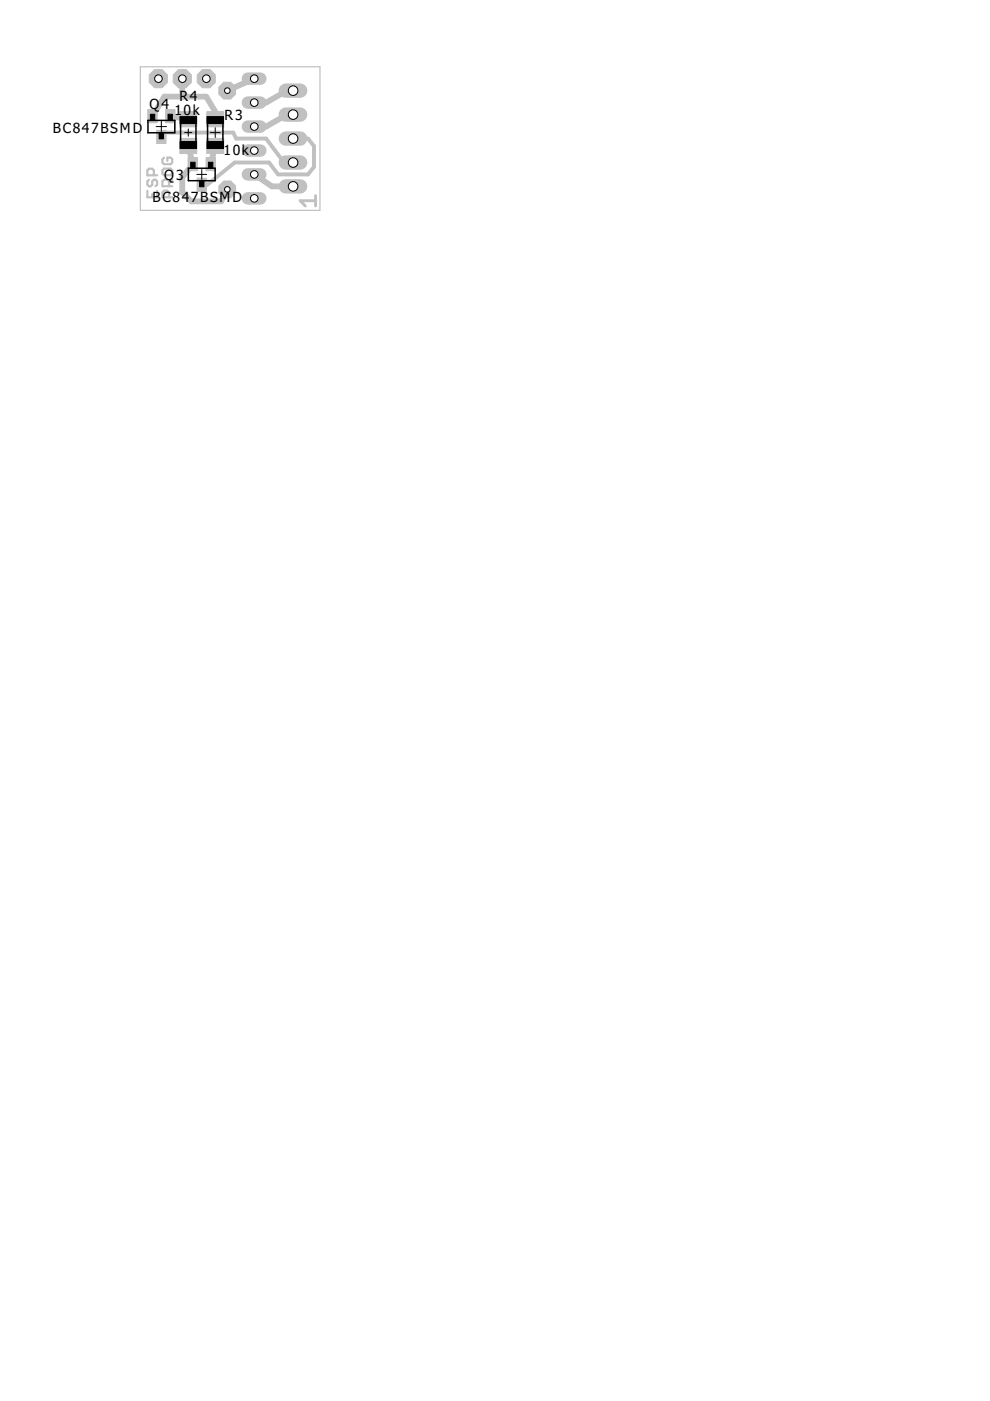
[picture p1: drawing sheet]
<svg xmlns="http://www.w3.org/2000/svg" width="210mm" height="297mm" viewBox="0 0 210 297" stroke-linecap="round" stroke-linejoin="round" font-family="sans-serif">
<defs><g id="words">
<g font-size="3.6">
<text x="31.7" y="23.2">Q4</text>
<text x="38" y="21.5">R4</text>
<text x="11.2" y="28.3">BC847BSMD</text>
<text x="37" y="24.4">1</text>
<text x="38.9" y="24.4">0k</text>
<text x="47.6" y="25.4">R3</text>
<text x="47.4" y="33">10k</text>
<text x="34.8" y="38.1">Q3</text>
<text x="32.3" y="42.8">BC847BSMD</text>
</g>
</g></defs>
<path d="M66.9 42.6h-3.3l1.1 1.1M66.9 41.5v2.2" fill="none" stroke="#c0c0c0" stroke-width=".61"/>
<path d="M31.6 38.1l-.4 .4v.7l.4 .3h.3l.4-.3v-.7l.3-.4h.4l.3 .4v.7l-.3 .3M32.6 37.2v-1.1l-.3-.3h-.7l-.4 .3v1.1h2.1M34.8 35.8h1.4l.3 .3v.7l-.3 .3h-1.4l-.4-.3v-.7zM34.8 33.4l-.4 .4v.7l.4 .3h1.4l.3-.3v-.7l-.3-.4h-.7v.7M35.8 39.5v-1.1l-.3-.3h-.7l-.4 .3v1.1h2.1M36.5 38.1l-.7 .7M31.2 40.4v1.4h2.1v-1.4M32.3 41.1v.7M35.8 41.8v-1l-.3-.4h-.7l-.4 .4v1h2.1" fill="none" stroke="#c0c0c0" stroke-width=".47"/>
<g fill="#c0c0c0" stroke="#c0c0c0" stroke-width=".21">
<path d="M41.8 37.8h2v2.8h-2z"/>
<path d="M39.9 33.4h2v2.8h-2z"/>
<path d="M43.7 33.4h2v2.8h-2z"/>
<path d="M33.2 27.6h2v2.8h-2z"/>
<path d="M31.3 23.2h2v2.8h-2z"/>
<path d="M35.1 23.2h2v2.8h-2z"/>
<path d="M43.8 23.7h3.6v3.2h-3.6z"/>
<path d="M43.8 29.3h3.6v3.3h-3.6z"/>
<path d="M38.1 29.3h3.6v3.3h-3.6z"/>
<path d="M38.1 23.7h3.6v3.2h-3.6z"/>
</g>
<path d="M38.7 16.7v3.8M53.9 16.7l-5.7 2.5M62.1 19.2h-1.2l-4.5 2.6h-2.5M36.1 24.6l3.8 .7M39.9 30.9l1 3.9-2.2 2.8v3.2l1.9 1.9h6.3l1.3-2.5M45.6 30.9l-.9 3.9M45.6 23.7l-1.9-3.2h-8.9l-2.5 4.1M53.9 37l3.8 2.5h4.4M62.1 24.3h-1.2l-4.5 2.5h-2.5" fill="none" stroke="#c0c0c0" stroke-width="1.2"/>
<path d="M34.2 29l.6-.9h14.6l.7 1.3h6.3l3.8 5.1h1.9M45.6 23.7v1.6M62.1 29.4h3.2l1.3 1.6v4.4l-1.3 1.6h-6.4l-1.9-2.5h-7.2l-5.8 4.6-1.2 .1 .3 .3" fill="none" stroke="#c0c0c0" stroke-width=".83"/>
<path d="M29.8 14.2h38v30.4h-38z" fill="none" stroke="#c0c0c0" stroke-width=".25"/>
<path d="M52.6 42.1h2.6" fill="none" stroke="#c0c0c0" stroke-width="2.6"/>
<circle cx="53.9" cy="42.1" r=".8" fill="#fff" stroke="#000" stroke-width=".21"/>
<path d="M52.6 37h2.6" fill="none" stroke="#c0c0c0" stroke-width="2.6"/>
<circle cx="53.9" cy="37" r=".8" fill="#fff" stroke="#000" stroke-width=".21"/>
<path d="M52.6 31.9h2.6" fill="none" stroke="#c0c0c0" stroke-width="2.6"/>
<circle cx="53.9" cy="31.9" r=".8" fill="#fff" stroke="#000" stroke-width=".21"/>
<path d="M52.6 26.8h2.6" fill="none" stroke="#c0c0c0" stroke-width="2.6"/>
<circle cx="53.9" cy="26.8" r=".8" fill="#fff" stroke="#000" stroke-width=".21"/>
<path d="M52.6 21.8h2.6" fill="none" stroke="#c0c0c0" stroke-width="2.6"/>
<circle cx="53.9" cy="21.8" r=".8" fill="#fff" stroke="#000" stroke-width=".21"/>
<path d="M52.6 16.7h2.6" fill="none" stroke="#c0c0c0" stroke-width="2.6"/>
<circle cx="53.9" cy="16.7" r=".8" fill="#fff" stroke="#000" stroke-width=".21"/>
<circle cx="43.7" cy="16.7" r="2.09" fill="#c0c0c0" stroke="#c0c0c0" stroke-width=".21"/>
<circle cx="43.8" cy="16.7" r=".8" fill="#fff" stroke="#000" stroke-width=".21"/>
<circle cx="38.7" cy="16.7" r="2.09" fill="#c0c0c0" stroke="#c0c0c0" stroke-width=".21"/>
<circle cx="38.7" cy="16.7" r=".8" fill="#fff" stroke="#000" stroke-width=".21"/>
<circle cx="33.6" cy="16.7" r="2.09" fill="#c0c0c0" stroke="#c0c0c0" stroke-width=".21"/>
<circle cx="33.6" cy="16.7" r=".8" fill="#fff" stroke="#000" stroke-width=".21"/>
<path d="M60.6 39.5h3" fill="none" stroke="#c0c0c0" stroke-width="3"/>
<circle cx="62.1" cy="39.5" r="1.02" fill="#fff" stroke="#000" stroke-width=".21"/>
<path d="M60.6 34.5h3" fill="none" stroke="#c0c0c0" stroke-width="3"/>
<circle cx="62.1" cy="34.5" r="1.02" fill="#fff" stroke="#000" stroke-width=".21"/>
<path d="M60.6 29.4h3" fill="none" stroke="#c0c0c0" stroke-width="3"/>
<circle cx="62.1" cy="29.4" r="1.02" fill="#fff" stroke="#000" stroke-width=".21"/>
<path d="M60.6 24.3h3" fill="none" stroke="#c0c0c0" stroke-width="3"/>
<circle cx="62.1" cy="24.3" r="1.02" fill="#fff" stroke="#000" stroke-width=".21"/>
<path d="M60.6 19.2h3" fill="none" stroke="#c0c0c0" stroke-width="3"/>
<circle cx="62.1" cy="19.2" r="1.02" fill="#fff" stroke="#000" stroke-width=".21"/>
<circle cx="48.2" cy="19.2" r="1.93" fill="#c0c0c0" stroke="#c0c0c0" stroke-width=".21"/>
<circle cx="48.2" cy="19.2" r=".59" fill="#fff" stroke="#000" stroke-width=".21"/>
<circle cx="48.2" cy="40.2" r="1.93" fill="#c0c0c0" stroke="#c0c0c0" stroke-width=".21"/>
<circle cx="48.2" cy="40.2" r=".59" fill="#fff" stroke="#000" stroke-width=".21"/>
<path d="M31.4 25.5h5.7v2.7h-5.7zM38.3 26.2v3.8M39.9 35.7h5.7v2.6h-5.7zM41.6 26.2v3.8M44 26.2v3.8M47.3 26.2v3.8" fill="none" stroke="#000" stroke-width=".32"/>
<path d="M31.9 24.2h.9v1.2h-.9zM33.7 28.3h1v1.1h-1zM35.6 24.2h1v1.2h-1zM40.4 34.4h1v1.2h-1zM38.2 24.7h3.5v1.5h-3.5zM38.2 30h3.5v1.5h-3.5zM42.3 38.4h.9v1.2h-.9zM44.2 34.4h.9v1.2h-.9zM43.9 30h3.5v1.5h-3.5zM43.9 24.7h3.5v1.5h-3.5z" fill="#000" stroke="#000" stroke-width=".21"/>
<path d="M33.1 26.8h2.2M34.2 25.7v2.2M39.2 28.1h1.5M39.9 27.3v1.6M41.7 37h2.1M42.8 35.9v2.1M44.6 28.1h2.1M45.6 27.1v2" fill="none" stroke="#000" stroke-width=".21"/>
<use href="#words"/>
</svg>
